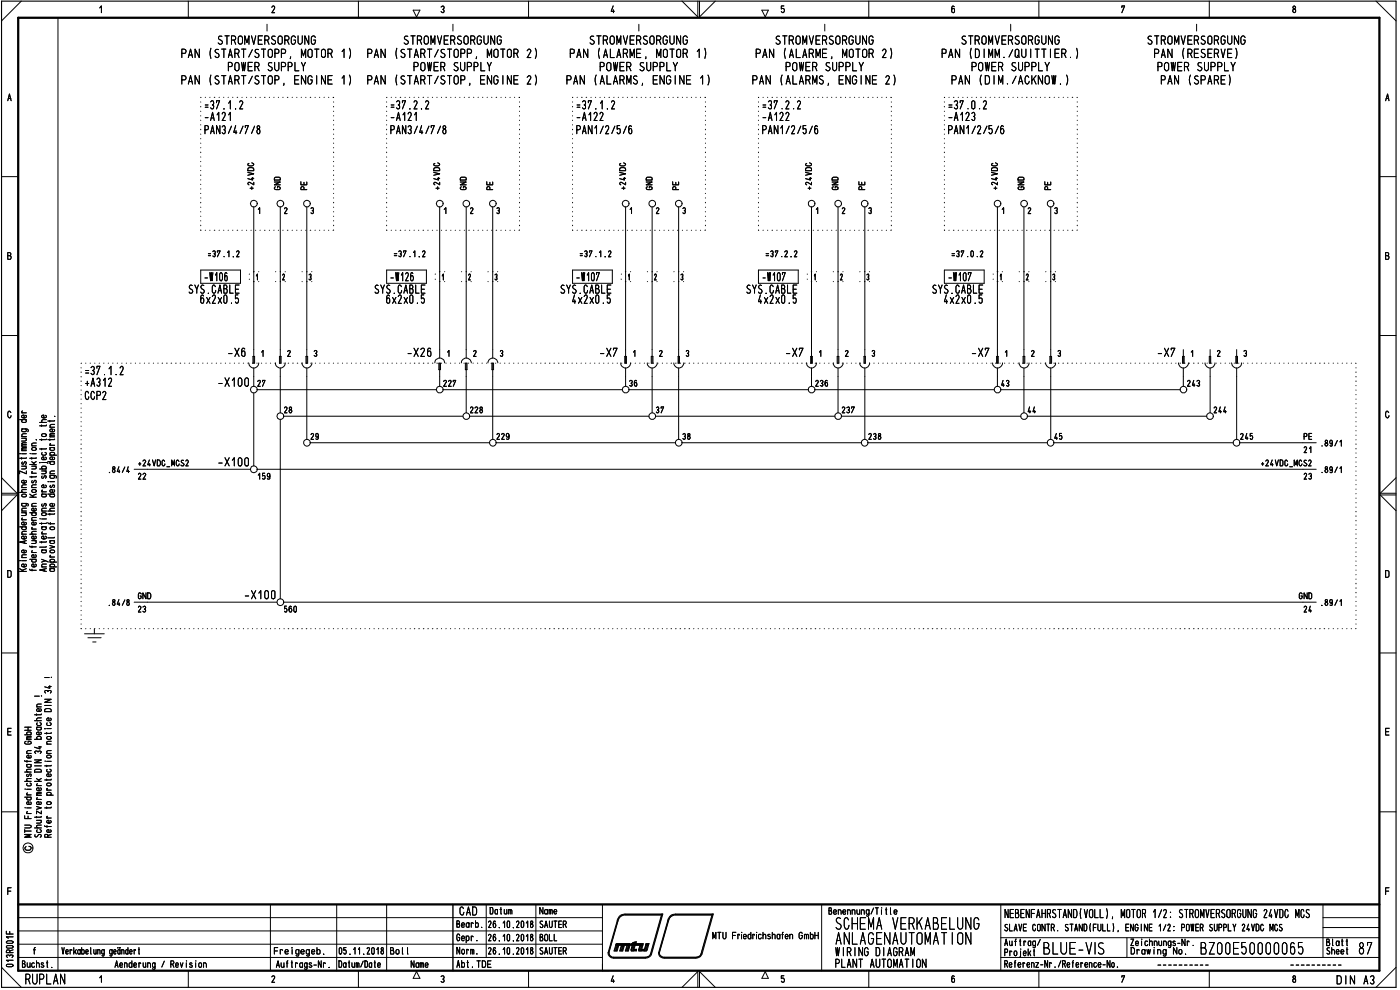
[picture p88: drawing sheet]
<svg xmlns="http://www.w3.org/2000/svg" width="420mm" height="297mm" viewBox="0 0 420 297" stroke-linecap="round" stroke-linejoin="round" font-family="sans-serif">
<defs><g id="words">
<g font-size="6.2">
<text x="203.6" y="5">\/</text>
<text x="204.8" y="296.1">/\</text>
</g>
<text font-size="4.6" x="7.6" y="295.4">RUPLAN</text>
<g font-size="3.9">
<text x="79.8" y="9.5">1</text>
<text x="135.6" y="9.5">1</text>
<text x="191.4" y="9.5">1</text>
<text x="247.2" y="9.5">1</text>
<text x="303" y="9.5">1</text>
<text x="358.8" y="9.5">1</text>
<text x="54.2" y="17.4">PAN (START/STOPP, MOTOR 1)</text>
<text x="65.1" y="13.5">STROMVERSORGUNG</text>
<text x="110" y="17.4">PAN (START/STOPP, MOTOR 2)</text>
<text x="120.9" y="13.5">STROMVERSORGUNG</text>
<text x="170.7" y="17.4">PAN (ALARME, MOTOR 1)</text>
<text x="176.7" y="13.5">STROMVERSORGUNG</text>
<text x="226.5" y="17.4">PAN (ALARME, MOTOR 2)</text>
<text x="232.5" y="13.5">STROMVERSORGUNG</text>
<text x="282.3" y="17.4">PAN (DIMM./QUITTIER.)</text>
<text x="288.3" y="13.5">STROMVERSORGUNG</text>
<text x="344.2" y="13.5">STROMVERSORGUNG</text>
<text x="346.1" y="17.4">PAN (RESERVE)</text>
<text x="68.1" y="21.4">POWER SUPPLY</text>
<text x="123.8" y="21.4">POWER SUPPLY</text>
<text x="179.7" y="21.4">POWER SUPPLY</text>
<text x="235.5" y="21.4">POWER SUPPLY</text>
<text x="291.3" y="21.4">POWER SUPPLY</text>
<text x="347.1" y="21.4">POWER SUPPLY</text>
<text x="54.2" y="25.4">PAN (START/STOP, ENGINE 1)</text>
<text x="110" y="25.4">PAN (START/STOP, ENGINE 2)</text>
<text x="169.7" y="25.4">PAN (ALARMS, ENGINE 1)</text>
<text x="225.5" y="25.4">PAN (ALARMS, ENGINE 2)</text>
<text x="285.3" y="25.4">PAN (DIMJACKNOW.)</text>
<text x="348.1" y="25.4">PAN (SPARE)</text>
<text x="61.2" y="32.9">=37.1.2</text>
<text x="117" y="32.9">=37.2.2</text>
<text x="172.8" y="32.9">=37.1.2</text>
<text x="228.6" y="32.9">=37.2.2</text>
<text x="284.4" y="32.9">=37.0.2</text>
<text x="61.1" y="40.2">PAN3/4/7/8</text>
<text x="61.2" y="36.3">-A121</text>
<text x="116.9" y="40.2">PAN3/4/7/8</text>
<text x="117" y="36.3">-A121</text>
<text x="172.7" y="40.2">PAN1/2/5/6</text>
<text x="172.7" y="36.3">-A122</text>
<text x="228.5" y="40.2">PAN1/2/5/6</text>
<text x="228.5" y="36.3">-A122</text>
<text x="284.3" y="40.2">PAN1/2/5/6</text>
<text x="284.3" y="36.3">-A123</text>
<text x="74.2" y="51.4">m</text>
<text x="129.7" y="52.7">&gt;</text>
<text x="130" y="51.4">m</text>
<text x="185.5" y="52.7">&gt;</text>
<text x="185.8" y="51.4">m</text>
<text x="241.3" y="52.7">&gt;</text>
<text x="241.6" y="51.4">m</text>
<text x="297.1" y="52.7">&gt;</text>
<text x="297.4" y="51.4">m</text>
<text x="81.9" y="54.2">o</text>
<text x="129.3" y="54.2">,</text>
<text x="185.1" y="54.2">,</text>
<text x="240.9" y="54.2">,</text>
<text x="296.7" y="54.2">,</text>
<text x="305.2" y="81.7">.</text>
<text x="308.1" y="81.7">.</text>
<text x="313.1" y="81.7">.</text>
<text x="56.4" y="88.1">SYS.CABLE</text>
<text x="61.1" y="84.4">-W106</text>
<text x="74.1" y="84.5">:</text>
<text x="76.6" y="84.6">1:</text>
<text x="82" y="84.6">:</text>
<text x="84.5" y="84.7">2:</text>
<text x="90" y="84.7">:</text>
<text x="92.5" y="84.8">3:</text>
<text x="112.2" y="88.1">SYS.CABLE</text>
<text x="116.9" y="84.4">1126</text>
<text x="168" y="88.1">SYS.CABLE</text>
<text x="172.7" y="84.4">-W107</text>
<text x="193.6" y="84.7">:</text>
<text x="196.1" y="84.7">2:</text>
<text x="201.6" y="84.7">:</text>
<text x="204.1" y="84.7">3:</text>
<text x="223.8" y="88.1">SYS.CABLE</text>
<text x="228.6" y="84.4">-W107</text>
<text x="249.4" y="84.7">:</text>
<text x="251.9" y="84.7">2:</text>
<text x="257.3" y="84.2">.</text>
<text x="259.9" y="84.7">3:</text>
<text x="279.6" y="88.1">SYS.CABLE</text>
<text x="284.4" y="84.4">-W107</text>
<text x="308.1" y="84.7">.</text>
<text x="313.1" y="84.7">.</text>
<text x="315.6" y="84.2">3</text>
<text x="59.8" y="91.2">6x2x0.5</text>
<text x="115.6" y="91.2">6x2x0.5</text>
<text x="171.4" y="91.2">4x2x0.5</text>
<text x="227.2" y="91.2">4x2x0.5</text>
<text x="283" y="91.2">4x2x0.5</text>
<text x="68.1" y="107.1">-X6</text>
<text x="78.2" y="107.1">1</text>
<text x="122" y="107.1">-X26</text>
<text x="134" y="107.1">1</text>
<text x="179.7" y="107.1">-X7</text>
<text x="189.8" y="107.1">1</text>
<text x="235.5" y="107.1">-X7</text>
<text x="245.6" y="107.1">1</text>
<text x="291.3" y="107.1">-X7</text>
<text x="301.4" y="107.1">1</text>
<text x="190.2" y="111.1">••••</text>
<text x="198.3" y="111.1">••••</text>
<text x="304.5" y="110.6">.u.••</text>
<text x="25.3" y="116.1">+A312</text>
<text x="65.2" y="116.1">-X100</text>
<text x="25.3" y="120.1">CCP2</text>
<text x="137.8" y="274.7">CAD</text>
<text x="301.5" y="275.5">NEBENFAHRSTAND(VOLL), MOTOR 1/2: STROMVERSORGUNG 24VDC MCS</text>
<text x="250.7" y="286.9">WIKING DIAGRAM</text>
<text x="250.4" y="290.4">PLANT AUTOMATION</text>
<text x="401" y="295.4">DIN A3</text>
</g>
<g font-size="3.2">
<text x="77.1" y="116.1">27</text>
<text x="146.9" y="274.3">Datum</text>
<text x="161.9" y="274.4">Name</text>
<text x="248.6" y="274.5">Benennung/Title</text>
<text x="136.9" y="278.4">Bearb.</text>
<text x="146.4" y="278.4">26.10.2018</text>
<text x="161.9" y="278.4">SAUTER</text>
<text x="213.7" y="281.9">MTU Friedrichshafen GmbH</text>
<text x="250.6" y="278.4">SG-11V A</text>
<text x="267.8" y="278.9">V.1. •(A31.LU\u</text>
<text x="301.3" y="279.5">SLAVE CONTR. STAND(FULL) , ENGINE 1/2: POWER SUPPLY 24VDC MCS</text>
<text x="9.9" y="286.4">f</text>
<text x="18.4" y="286.4">Verkabelung geändert</text>
<text x="82.2" y="286.4">Freigegeb.</text>
<text x="101.6" y="286.4">05.11.2018</text>
<text x="117" y="286.4">Bol l</text>
<text x="136.9" y="282.4">Gebr.</text>
<text x="137" y="286.4">Norm.</text>
<text x="146.4" y="282.4">26.10.2018</text>
<text x="146.4" y="286.4">26.10.2018</text>
<text x="161.9" y="286.4">SAUTER</text>
<text x="161.9" y="282.4">BOLL</text>
<text x="250.8" y="283.5">J</text>
<text x="301.4" y="283.8">Auftrag/</text>
<text x="301.4" y="287">Proje t</text>
<text x="339.2" y="283.9">Zeichnungs-Nr. -</text>
<text x="339.3" y="286.4">Drawing No.</text>
<text x="398" y="283.9">Blatt</text>
<text x="398" y="286.4">Sheet</text>
<text x="6.5" y="290.4">Buchst.</text>
<text x="34.3" y="290.4">Aenderung / Revision</text>
<text x="82.8" y="290.4">Auf trags-Nr .</text>
<text x="101.5" y="290.4">Datum/Date</text>
<text x="123.2" y="290.4">Name</text>
<text x="137" y="290.4">Abt . TDE</text>
<text x="301.4" y="290.4">Referenz-Nr./Reference-No.</text>
</g>
<g font-size="3.1">
<text x="8" y="171.6" transform="rotate(-90 8 171.6)">Keine Aenderung ohne Zustimmung der</text>
<text x="11" y="171.4" transform="rotate(-90 11 171.4)">federfuehrenden Konstruktion.</text>
<text x="14.1" y="171.6" transform="rotate(-90 14.1 171.6)">Any alterotions are subiect to the</text>
<text x="16.5" y="171.6" transform="rotate(-90 16.5 171.6)">approval of the design department.</text>
<text x="9.5" y="251.4" transform="rotate(-90 9.5 251.4)">MTU Friedrichshafen GmbH</text>
<text x="12.5" y="251.4" transform="rotate(-90 12.5 251.4)">Schutzvermerk DIN 34 beachten</text>
<text x="15.5" y="251.4" transform="rotate(-90 15.5 251.4)">Refer to protection notice DIN 34 I</text>
</g>
<g font-size="2.9">
<text x="77.1" y="64.3">1</text>
<text x="85.2" y="64.3">2</text>
<text x="93.1" y="64.3">3</text>
<text x="132.9" y="64.3">1</text>
<text x="140.9" y="64.3">2</text>
<text x="148.8" y="64.3">3</text>
<text x="188.7" y="64.3">1</text>
<text x="196.6" y="64.3">2</text>
<text x="204.6" y="64.3">3</text>
<text x="244.6" y="64.3">1</text>
<text x="252.4" y="64.3">2</text>
<text x="260.4" y="64.3">3</text>
<text x="300.4" y="64.3">1</text>
<text x="308.4" y="64.3">2</text>
<text x="316.3" y="64.3">3</text>
<text x="62.3" y="77.2">=37.1.2</text>
<text x="118" y="77.2">=37.1.2</text>
<text x="173.8" y="77.2">=37.1.2</text>
<text x="229.6" y="77.2">=37.2.2</text>
<text x="285.4" y="77.2">=37.0.2</text>
<text x="307.7" y="84.2">2</text>
<text x="316.3" y="84.2">:</text>
<text x="86.1" y="107.1">2</text>
<text x="93.9" y="107.1">3</text>
<text x="141.8" y="107.1">2</text>
<text x="149.8" y="107.1">3</text>
<text x="197.6" y="107.1">2</text>
<text x="205.6" y="107.1">3</text>
<text x="253.4" y="107.1">2</text>
<text x="261.4" y="107.1">3</text>
<text x="309.3" y="107.1">2</text>
<text x="317.2" y="107.1">3</text>
<text x="347.5" y="107.1">—X71</text>
<text x="355.3" y="107.1">.</text>
<text x="357.2" y="107.1">1</text>
<text x="362.4" y="107.1">i2</text>
<text x="370.6" y="107.1">I</text>
<text x="373" y="107.1">3</text>
<text x="25.3" y="112.6">=37.1.2</text>
<text x="132.8" y="116.1">227</text>
<text x="188.6" y="116.2">36</text>
<text x="244.5" y="116.1">236</text>
<text x="300.3" y="116.2">43</text>
<text x="356.1" y="116.2">243</text>
<text x="85.1" y="124">28</text>
<text x="140.9" y="124">228</text>
<text x="196.6" y="124.1">37</text>
<text x="252.5" y="124">237</text>
<text x="308.2" y="124.1">44</text>
<text x="364.1" y="124.1">244</text>
<text x="93" y="132">29</text>
<text x="148.8" y="132">229</text>
<text x="260.4" y="132">238</text>
<text x="316.2" y="132">45</text>
<text x="204.6" y="132.1">38</text>
<text x="372" y="132.1">245</text>
<text x="391" y="132.1">PE</text>
<text x="391.1" y="136">21</text>
<text x="396.1" y="134">.89/1</text>
<text x="33.3" y="141.9">84/4</text>
<text x="41.2" y="143.9">22</text>
<text x="41.3" y="140">+24VDC MCS2</text>
<text x="65.5" y="140">—X100</text>
<text x="77.1" y="143.9">159</text>
<text x="378.3" y="140">+24VDC_MCS2</text>
<text x="391.1" y="143.9">23</text>
<text x="397.3" y="142">89/1</text>
<text x="41.3" y="179.8">GND</text>
<text x="73.5" y="179.8">—X100</text>
<text x="389.7" y="179.8">GND</text>
<text x="32.1" y="181.9">.84/8</text>
<text x="41.2" y="183.8">23</text>
<text x="85" y="183.9">560</text>
<text x="391.1" y="183.8">24</text>
<text x="397.3" y="181.9">89/1</text>
<text x="25.2" y="190.3">__L_</text>
</g>
<g font-size="1.6">
<text x="74.2" y="55.5">C,4</text>
<text x="90.1" y="55.6">W</text>
<text x="145.9" y="55.6">D.</text>
<text x="201.7" y="55.6">D.</text>
<text x="257.5" y="55.6">D.</text>
<text x="313.3" y="55.6">L11</text>
</g>
</g></defs>
<g fill="none" stroke="#000" stroke-width=".3">
<path d="M6.4 .3l-5.9 6M17.4 5.3v286M29.9 2.4l.5-.6v2M56.5 .3v5M81.6 2.2l.1-.2a.45 .45 0 0 1 .6-.1 .45 .45 0 0 1 0 .7l-.7 1.2h.8M107.6 .3v5M124 3h2l-1 2.1zM132.4 2.1a.47 .47 0 0 1 .7-.2 .47 .47 0 0 1 0 .7l-.2 .2a.49 .49 0 0 1 .3 .8 .49 .49 0 0 1-.8-.1M158.6 .3v5M184 1.8l-.6 1.6h1M184.1 3v.8M228.6 3h2l-.9 2.1z"/>
<path d="M235.2 1.8h-.7v.9a.56 .56 0 0 1 .9 .3 .56 .56 0 0 1-.7 .6l-.2-.1M260.7 .3v5M286.4 2l-.4-.2-.2 .1-.2 1.4a.47 .47 0 0 0 .6 .5 .47 .47 0 0 0 .3-.8l-.3-.5-.5 .1-.1 .4M311.8 .3v5M336.7 2.3v-.5h.8l-.8 2M362.9 .3v5M388.2 1.9a.72 .72 0 0 0 .6 1.1 .52 .52 0 0 1-.2 .7 .52 .52 0 0 1-.7-.4 .52 .52 0 0 1 .5-.6 .42 .42 0 0 0 .4-.5 .42 .42 0 0 0-.6-.3zM413 .3l6 6M2.3 30.2l.5-2 .5 2M2.5 29.5h.8M415.8 30.2l.6-2 .5 2M416 29.5h.8"/>
<path d="M.5 53h5M414 53h5M2.3 76.7l1 .2v.4l-.2 .5h-.8v-2l.9 .1v.6l-.3 .2M415.8 76.7l1 .2 .1 .4-.3 .5h-.8v-2l.9 .1v.6l-.3 .2M.5 100.7h5M84.1 112.9v11M92.1 112.9v18.9M132 112.9v3M139.9 112.9v11M147.9 112.9v18.9M187.7 112.9v3M195.7 112.9v11"/>
<path d="M203.7 112.9v18.9M243.5 112.9v3M251.5 112.9v11M259.5 112.9v18.9M299.3 112.9v3M307.3 112.9v11M315.3 112.9v18.9M355.1 112.9v3M363.2 112.9v11M371.1 112.9v18.9M414 100.7h5M3.3 123.8a.48 .48 0 0 0-.6-.4 .48 .48 0 0 0-.4 .6v.7l.4 .6h.4l.2-.6"/>
<path d="M416.8 123.8a.48 .48 0 0 0-.6-.4 .48 .48 0 0 0-.4 .6v.7l.4 .6h.4l.3-.6M.5 148.5h4.6l-4.6 4.7M.5 143.3l4.6 4.7h-4.6M419 148.5h-4.8l4.8 4.7M419 143.3l-4.8 4.7h4.8M2.3 171.2h.6l.4 .4v1.2l-.4 .4h-.6zM415.8 171.2h.6l.5 .4v1.2l-.5 .4h-.6zM.5 195.9h5M414 195.9h5M2.3 219.5h1M3.3 218.5h-1v2.1h1M10.4 208.9h1.4"/>
<path d="M415.8 219.5h1M416.9 218.5h-1.1v2.1h1.1M.5 243.6h5M414 243.6h5M1.9 279.4v.8h2M2.3 267.4h1M2.9 279.5v.7M3.3 266.4h-1v2M5.5 275.3h175.3M5.5 279.3h175.3M81.2 271.4v19.9M101 271.4v19.9"/>
<path d="M116 271.4v19.9M145.9 271.4v15.9M160.8 271.4v15.9M180.8 271.4v19.9M246.6 271.4v19.9M300.4 271.4v19.8M397 271.4v15.9M397 278.3h17M397 275.3h17M415.8 267.4h1M416.9 266.4h-1.1v2M.5 290.2l5.9 6"/>
<path d="M1.9 282.6l.4-.3 1.3 .1a.34 .34 0 0 1 .3 .4 .34 .34 0 0 1-.4 .2h-1.3zM2 283.9l1.5-.2a.38 .38 0 0 1 .4 .4 .38 .38 0 0 1-.4 .4h-1.3l-.3-.4zM2.1 289.4l1.4-.1a.38 .38 0 0 1 .4 .4 .38 .38 0 0 1-.4 .4l-1.4-.1-.2-.3zM2.2 287.3l-.3-.4a.55 .55 0 0 1 .5-.4 .55 .55 0 0 1 .5 .4 .48 .48 0 0 1 .6-.4 .48 .48 0 0 1 .4 .5l-.3 .3M2.9 285.8v-.4a.52 .52 0 0 0-.5-.4 .52 .52 0 0 0-.5 .4v.4h2M3.9 288.1h-2l.6 .4M3.9 281.1h-2l.6 .4M3.9 285l-1 .3M5.5 287.3h175.3M5.5 283.3h175.3M29.9 293.4l.5-.6v1.9M56.5 291.3v4.9"/>
<path d="M81.6 293.1a.45 .45 0 0 1 .6-.3 .45 .45 0 0 1 .1 .7l-.7 1.2h.8M107.6 291.3v4.9M125 291.5l1 2h-2zM132.4 293a.5 .5 0 0 1 .8 0 .5 .5 0 0 1-.3 .8 .49 .49 0 0 1 .3 .8 .49 .49 0 0 1-.8-.1M158.6 291.3v4.9M184 292.8l-.6 1.6h1M184.1 294v.7M209.9 291.5l4.8 4.7M229.7 291.5l.9 2h-2zM235.2 292.8h-.7v.8a.61 .61 0 0 1 .9 .4 .61 .61 0 0 1-.7 .7l-.2-.3M260.7 291.3v4.9M286.4 293l-.3-.2-.3 .1-.2 1.4a.47 .47 0 0 0 .7 .4 .47 .47 0 0 0 .2-.7l-.1-.4-.4-.1-.3 .1-.1 .4"/>
<path d="M300.4 287.3h113.6M300.4 281.3h113.6M311.8 291.3v4.9M336.7 293.2v-.4h.8l-.8 1.9M338.2 281.3v6M362.9 291.3v4.9M388.2 292.9a.72 .72 0 0 0 .6 1v.1a.47 .47 0 0 1-.4 .7 .47 .47 0 0 1-.4-.7v-.1a.69 .69 0 0 0 .6-.4 .69 .69 0 0 0 0-.7zM419 290.2l-6 6"/>
<circle cx="8.4" cy="254.4" r="1.49"/>
</g>
<path d="M.5 .3h418.5v295.9h-418.5z" fill="none" stroke="#000" stroke-width=".34"/>
<path d="M5.5 5.3h408.5v286h-408.5zM5.5 271.4h408.5" fill="none" stroke="#000" stroke-width=".68"/>
<path d="M135.9 271.4v19.9" fill="none" stroke="#000" stroke-width=".42"/>
<path d="M10.4 208.9h1.4M12.5 208.9h.1" fill="none" stroke="#000" stroke-width=".3"/>
<g fill="none" stroke="#000" stroke-width=".3">
<path d="M75.3 29.2h.1M76.7 29.2h.1M78 29.2h.1M79.4 29.2h.1M80.8 29.2h.1M82.2 29.2h.1M83.5 29.2h.1M84.9 29.2h.1M86.2 29.2h.2M87.7 29.2h.1M89 29.2h.1M90.4 29.2h.1"/>
<path d="M91.7 29.2h.1M93.1 29.2h.2M94.5 29.2h.1M95.9 29.2h.1M97.2 29.2h.1M98.6 29.2h.1M99.9 29.2l.2 .1M100.1 30.6h.1M100.1 31.9v.2M100.1 33.4h.1M100.1 34.7v.1M100.1 36.1v.1"/>
<path d="M100.1 37.4v.1M100.1 38.8v.1M131.1 29.2h.1M132.5 29.2h.1M133.8 29.2h.2M135.3 29.2h.1M136.6 29.2h.1M138 29.2h.1M139.3 29.2h.1M140.7 29.2h.1M142.1 29.2h.1M143.5 29.2h.1"/>
<path d="M144.8 29.2h.1M146.2 29.2h.1M147.5 29.2h.1M148.9 29.2h.2M150.3 29.2h.1M151.7 29.2h.1M153 29.2h.1M154.4 29.2h.1M155.7 29.2l.2 .1M155.9 30.6h.1M155.9 31.9v.2M155.9 33.4h.1"/>
<path d="M155.9 34.7v.1M155.9 36.1v.1M155.9 37.4v.1M155.9 38.8v.1M186.9 29.2h.1M188.3 29.2h.1M189.6 29.2h.2M191.1 29.2h.1M192.4 29.2h.1M193.8 29.2h.1M195.1 29.2h.1M196.5 29.2h.1"/>
<path d="M197.9 29.2h.1M199.3 29.2h.1M200.6 29.2h.1M202 29.2h.1M203.3 29.2h.2M204.8 29.2h.1M206.1 29.2h.1M207.5 29.2h.1M208.8 29.2h.1M210.2 29.2h.1M211.5 29.2l.2 .1M211.7 30.6h.1"/>
<path d="M211.7 31.9v.2M211.7 33.4h.1M211.7 34.7v.1M211.7 36.1v.1M211.7 37.4v.1M211.7 38.8v.1M242.7 29.2h.1M244.1 29.2h.1M245.4 29.2h.2M246.8 29.2h.1M248.2 29.2h.1M249.6 29.2h.1"/>
<path d="M250.9 29.2h.1M252.3 29.2h.1M253.7 29.2h.1M255.1 29.2h.1M256.4 29.2h.1M257.8 29.2h.1M259.1 29.2h.1M260.5 29.2h.1M261.9 29.2h.1M263.3 29.2h.1M264.6 29.2h.1M266 29.2h.1"/>
<path d="M267.3 29.2l.2 .1M267.5 30.6h.1M267.5 31.9v.2M267.5 33.4h.1M267.5 34.7v.1M267.5 36.1v.1M267.5 37.4v.1M267.5 38.8v.1M298.5 29.2h.1M299.8 29.2h.1M301.2 29.2h.2M302.6 29.2h.1"/>
<path d="M304 29.2h.1M305.4 29.2h.1M306.7 29.2h.1M308.1 29.2h.1M309.5 29.2h.1M310.9 29.2h.1M312.2 29.2h.1M313.6 29.2h.1M314.9 29.2h.2M316.4 29.2h.1M317.7 29.2h.1M319.1 29.2h.1"/>
<path d="M320.4 29.2h.1M321.8 29.2h.1M323.2 29.2l.1 .1M323.3 30.6h.1M323.3 31.9v.2M323.3 33.4h.1M323.3 34.7v.1M323.3 36.1v.1M323.3 37.4v.1M323.3 38.8v.1M60.2 42.9v.1M60.2 44.3v.1"/>
<path d="M60.2 45.6v.2M60.2 47.1v.1M60.2 48.4v.1M60.2 49.8v.1M60.2 51.1v.1M60.2 52.5v.2M60.2 53.9v.1M60.2 55.3v.1M60.2 56.6v.1M60.2 58v.1M60.2 59.4h.1M75.1 56.5h.9"/>
<path d="M75.5 53.5h.7M75.6 56v.8M75.8 53.3v.7l-1.4-.4M82.7 56a.43 .43 0 0 0-.4 .5 .43 .43 0 0 0 .5 .4h1l.3-.3-.2-.5-.5-.1h-.1v.4M91.2 56.9v-.5a.47 .47 0 0 0-.4-.4 .47 .47 0 0 0-.5 .4v.5h1.8M100.1 40.2v.1M100.1 41.6v.1M100.1 42.9v.1M100.1 44.3v.1M100.1 45.6v.2M100.1 47.1v.1M100.1 48.4v.1"/>
<path d="M100.1 49.8v.1M100.1 51.1v.1M100.1 52.5v.2M100.1 53.9v.1M100.1 55.3v.1M100.1 56.6v.1M100.1 58v.1M100.1 59.4h.1M116 42.9v.1M116 44.3v.1M116 45.6v.2M116 47.1v.1"/>
<path d="M116 48.4v.1M116 49.8v.1M116 51.1v.1M116 52.5v.2M116 53.9v.1M116 55.3v.1M116 56.6v.1M116 58v.1M116 59.4h.1M130.9 56.5h.9M131.4 56v.8M138.1 54.6h1.8l-1.8 .9h1.8"/>
<path d="M138.3 53.3l1.3-.1 .3 .2v.6h-1.8zM138.5 56a.43 .43 0 0 0-.4 .5 .43 .43 0 0 0 .5 .4h1l.3-.3-.2-.5-.5-.1h-.1v.4M147 56.9v-.5a.47 .47 0 0 0-.4-.5 .47 .47 0 0 0-.5 .5v.5h1.8M155.9 40.2v.1M155.9 41.6v.1M155.9 42.9v.1M155.9 44.3v.1M155.9 45.6v.2M155.9 47.1v.1M155.9 48.4v.1M155.9 49.8v.1M155.9 51.1v.1"/>
<path d="M155.9 52.5v.2M155.9 53.9v.1M155.9 55.3v.1M155.9 56.6v.1M155.9 58v.1M155.9 59.4h.1M171.8 42.9v.1M171.8 44.3v.1M171.8 45.6v.2M171.8 47.1v.1M171.8 48.4v.1M171.8 49.8v.1"/>
<path d="M171.8 51.1v.1M171.8 52.5v.2M171.8 53.9v.1M171.8 55.3v.1M171.8 56.6v.1M171.8 58v.1M171.8 59.4h.1M186.6 56.5h1M187.2 56v.8M193.9 54.6h1.8l-1.8 .9h1.8M194.1 53.3l1.3-.1 .3 .2v.6h-1.8zM194.4 56l-.5 .4 .1 .3 .4 .2 1.3-.2-.2-.6-.6-.1v.4"/>
<path d="M202.8 56.9v-.5a.47 .47 0 0 0-.4-.4 .47 .47 0 0 0-.5 .4v.5h1.8M211.7 40.2v.1M211.7 41.6v.1M211.7 42.9v.1M211.7 44.3v.1M211.7 45.6v.2M211.7 47.1v.1M211.7 48.4v.1M211.7 49.8v.1M211.7 51.1v.1M211.7 52.5v.2M211.7 53.9v.1"/>
<path d="M211.7 55.3v.1M211.7 56.6v.1M211.7 58v.1M211.7 59.4h.1M227.6 42.9v.1M227.6 44.3v.1M227.6 45.6v.2M227.6 47.1v.1M227.6 48.4v.1M227.6 49.8v.1M227.6 51.1v.1M227.6 52.5v.2"/>
<path d="M227.6 53.9v.1M227.6 55.3v.1M227.6 56.6v.1M227.6 58v.1M227.6 59.4h.1M242.5 56.5h.9M243 56v.8M249.7 54.6h1.8l-1.8 .9h1.8M249.7 53.5l.4-.3h1.1l.3 .2v.6h-1.8zM250.1 56l-.4 .4 .1 .3 .3 .2 1.4-.2-.2-.6-.6-.1v.4M258.6 56.9v-.5a.44 .44 0 0 0-.3-.4 .44 .44 0 0 0-.5 .2v.7h1.7M267.5 40.2v.1"/>
<path d="M267.5 41.6v.1M267.5 42.9v.1M267.5 44.3v.1M267.5 45.6v.2M267.5 47.1v.1M267.5 48.4v.1M267.5 49.8v.1M267.5 51.1v.1M267.5 52.5v.2M267.5 53.9v.1M267.5 55.3v.1M267.5 56.6v.1"/>
<path d="M267.5 58v.1M267.5 59.4h.1M283.4 42.9v.1M283.4 44.3v.1M283.4 45.6v.2M283.4 47.1v.1M283.4 48.4v.1M283.4 49.8v.1M283.4 51.1v.1M283.4 52.5v.2M283.4 53.9v.1M283.4 55.3v.1"/>
<path d="M283.4 56.6v.1M283.4 58v.1M283.4 59.4h.1M298.3 56.5h.9M298.7 56v.8M305.5 54.6h1.8l-1.8 .9h1.8M305.7 53.3l1.3-.1 .3 .2v.6h-1.8zM305.9 56l-.4 .4 .1 .3 .3 .2 1.4-.2-.2-.6-.6-.1v.4M314.4 56.9v-.5a.44 .44 0 0 0-.3-.4 .44 .44 0 0 0-.5 .2v.7h1.7M323.3 40.2v.1M323.3 41.6v.1M323.3 42.9v.1"/>
<path d="M323.3 44.3v.1M323.3 45.6v.2M323.3 47.1v.1M323.3 48.4v.1M323.3 49.8v.1M323.3 51.1v.1M323.3 52.5v.2M323.3 53.9v.1M323.3 55.3v.1M323.3 56.6v.1M323.3 58v.1M323.3 59.4h.1"/>
<path d="M60.2 60.7v.2M60.2 62.1v.1M60.2 63.5v.1M60.2 64.9h.1M60.2 66.2v.1M60.2 67.6v.1M60.2 69l.1 .1M61.6 69.1h.1M62.9 69.1h.1M64.3 69.1h.2M65.7 69.1h.1M67.1 69.1h.1"/>
<path d="M68.5 69.1h.1M69.8 69.1h.1M71.2 69.1h.1M72.6 69.1h.1M74 69.1h.1M75.3 69.1h.1M76.2 62.1v19.4M76.7 69.1h.1M78 69.1h.1M79.4 69.1h.1M80.8 69.1h.1M82.2 69.1h.1"/>
<path d="M83.5 69.1h.1M84.1 62.1v19.4M84.9 69.1h.1M86.2 69.1h.2M87.7 69.1h.1M89 69.1h.1M90.4 69.1h.1M91.7 69.1h.1M92.1 62.1v19.4M93.1 69.1h.2M94.5 69.1h.1M95.9 69.1h.1"/>
<path d="M97.2 69.1h.1M98.6 69.1h.1M100.1 69l-.2 .1M100.1 60.7v.2M100.1 62.1v.1M100.1 63.5v.1M100.1 64.9h.1M100.1 66.2v.1M100.1 67.6v.1M116 69l.1 .1M116 60.7v.2M116 62.1v.1"/>
<path d="M116 63.5v.1M116 64.9h.1M116 66.2v.1M116 67.6v.1M117.4 69.1h.1M118.7 69.1h.1M120.1 69.1h.2M121.5 69.1h.1M122.9 69.1h.1M124.2 69.1h.1M125.6 69.1h.1M127 69.1h.1"/>
<path d="M128.4 69.1h.1M129.8 69.1h.1M131.1 69.1h.1M132 62.1v45.3M132.5 69.1h.1M133.8 69.1h.2M135.3 69.1h.1M136.6 69.1h.1M138 69.1h.1M139.3 69.1h.1M139.9 62.1v45.3M140.7 69.1h.1"/>
<path d="M142.1 69.1h.1M143.5 69.1h.1M144.8 69.1h.1M146.2 69.1h.1M147.5 69.1h.1M147.9 62.1v45.3M148.9 69.1h.2M150.3 69.1h.1M151.7 69.1h.1M153 69.1h.1M154.4 69.1h.1M155.9 69l-.2 .1"/>
<path d="M155.9 60.7v.2M155.9 62.1v.1M155.9 63.5v.1M155.9 64.9h.1M155.9 66.2v.1M155.9 67.6v.1M171.8 69l.1 .1M171.8 60.7v.2M171.8 62.1v.1M171.8 63.5v.1M171.8 64.9h.1M171.8 66.2v.1"/>
<path d="M171.8 67.6v.1M173.2 69.1h.1M174.5 69.1h.2M175.9 69.1h.2M177.3 69.1h.1M178.7 69.1h.1M180 69.1h.1M181.4 69.1h.1M182.8 69.1h.1M184.2 69.1h.1M185.5 69.1h.1M186.9 69.1h.1"/>
<path d="M187.7 62.1v46.9M188.3 69.1h.1M189.6 69.1h.2M191.1 69.1h.1M192.4 69.1h.1M193.8 69.1h.1M195.1 69.1h.1M195.7 62.1v19.4M196.5 69.1h.1M197.9 69.1h.1M199.3 69.1h.1M200.6 69.1h.1"/>
<path d="M202 69.1h.1M203.3 69.1h.2M203.7 62.1v19.4M204.8 69.1h.1M206.1 69.1h.1M207.5 69.1h.1M208.8 69.1h.1M210.2 69.1h.1M211.7 69l-.2 .1M211.7 60.7v.2M211.7 62.1v.1M211.7 63.5v.1"/>
<path d="M211.7 64.9h.1M211.7 66.2v.1M211.7 67.6v.1M227.6 69l.1 .1M227.6 60.7v.2M227.6 62.1v.1M227.6 63.5v.1M227.6 64.9h.1M227.6 66.2v.1M227.6 67.6v.1M229 69.1h.1M230.3 69.1h.1"/>
<path d="M231.7 69.1h.2M233.1 69.1h.1M234.5 69.1h.1M235.8 69.1h.1M237.2 69.1h.1M238.5 69.1h.2M240 69.1h.1M241.3 69.1h.1M242.7 69.1h.1M243.5 62.1v46.9M244.1 69.1h.1M245.4 69.1h.2"/>
<path d="M246.8 69.1h.1M248.2 69.1h.1M249.6 69.1h.1M250.9 69.1h.1M251.5 62.1v19.4M252.3 69.1h.1M253.7 69.1h.1M255.1 69.1h.1M256.4 69.1h.1M257.8 69.1h.1M259.1 69.1h.1M259.5 62.1v19.4"/>
<path d="M260.5 69.1h.1M261.9 69.1h.1M263.3 69.1h.1M264.6 69.1h.1M266 69.1h.1M267.5 69l-.2 .1M267.5 60.7v.2M267.5 62.1v.1M267.5 63.5v.1M267.5 64.9h.1M267.5 66.2v.1M267.5 67.6v.1"/>
<path d="M283.4 69l.1 .1M283.4 60.7v.2M283.4 62.1v.1M283.4 63.5v.1M283.4 64.9h.1M283.4 66.2v.1M283.4 67.6v.1M284.8 69.1h.1M286.1 69.1h.2M287.6 69.1h.1M288.9 69.1h.1M290.3 69.1h.1"/>
<path d="M291.6 69.1h.1M293 69.1h.1M294.3 69.1h.2M295.8 69.1h.1M297.1 69.1h.1M298.5 69.1h.1M299.3 62.1v46.9M299.8 69.1h.1M301.2 69.1h.2M302.6 69.1h.1M304 69.1h.1M305.4 69.1h.1"/>
<path d="M306.7 69.1h.1M307.3 62.1v19.4M308.1 69.1h.1M309.5 69.1h.1M310.9 69.1h.1M312.2 69.1h.1M313.6 69.1h.1M314.9 69.1h.2M315.3 62.1v19.4M316.4 69.1h.1M317.7 69.1h.1M319.1 69.1h.1"/>
<path d="M320.4 69.1h.1M321.8 69.1h.1M323.3 69l-.1 .1M323.3 60.7v.2M323.3 62.1v.1M323.3 63.5v.1M323.3 64.9h.1M323.3 66.2v.1M323.3 67.6v.1M60.2 81h12v4h-12M76.2 84.5v24.5M84.1 84.5v24.5"/>
<path d="M92.1 84.5v24.5M116 81h12v4h-12M130.6 83.7l.1 .1M130.7 82.2l-.1 .1M131.9 84.5h.1M131.9 81.5h.1M132.7 82.8l.4-.6v1.8M133.4 84.5h.1M133.4 81.5h.1M138.5 84.5h.1M138.5 81.5h.1M139.9 84.5h.1"/>
<path d="M139.9 81.5h.1M140.6 82.5l.2-.3 .3 .1 .1 .5-.6 1.2h.6M141.4 84.5h.1M141.4 81.5h.1M146.4 84.5h.1M146.4 81.5h.1M147.9 84.5h.1M147.9 81.5h.1M148.5 82.5l.4-.3a.55 .55 0 0 1 0 .9 .45 .45 0 0 1 .2 .5 .45 .45 0 0 1-.3 .4l-.3-.3M149.3 84.5h.1M149.3 81.5h.1M171.8 81h12v4h-12"/>
<path d="M186.4 83.7l.1 .1M186.5 82.2v.1M187.7 84.5h.1M187.7 81.5h.1M188.6 82.8l.2-.6v1.8M189.2 84.5h.1M189.2 81.5h.1M195.7 84.5v24.5M203.7 84.5v24.5M227.6 81h12v4h-12M242.3 82.2v.1M242.3 83.7v.1"/>
<path d="M243.5 84.5h.1M243.5 81.5h.1M244.4 82.8l.2-.6v1.8M245 84.5h.1M245 81.5h.1M251.5 84.5v24.5M258 81.5h.1M259.5 84.5v24.5M283.4 81h12v4h-12M298.1 82.2v.1M298.1 83.7v.1M299.3 84.5h.2"/>
<path d="M299.3 81.5h.2M300.2 82.8l.2-.6v1.8M300.8 84.5h.1M300.8 81.5h.1M305.9 84.5h.1M307.3 84.5v24.5M315.3 84.5v24.5M24.3 110.3v.1M24.3 111.6v.2M24.4 109l-.1 .1M25.7 109h.1M27.1 109h.1"/>
<path d="M28.4 109h.1M29.8 109h.1M31.1 109h.1M32.5 109h.1M33.8 109h.1M35.2 109h.1M36.5 109h.1M37.9 109h.1M39.2 109h.1M40.6 109h.1M42 109h.1M43.3 109h.1"/>
<path d="M44.7 109h.1M46 109h.1M47.4 109h.1M48.6 109h.2M50 109h.2M51.3 109h.2M52.7 109h.2M54.1 109h.1M55.4 109h.1M56.8 109h.1M58.1 109h.1M59.5 109h.1"/>
<path d="M60.8 109h.1M62.2 109h.1M63.5 109h.1M64.9 109h.1M66.3 109h.1M67.6 109h.1M69 109h.1M70.3 109h.1M71.7 109h.1M73 109h.1M74.4 109h.1M74.6 108.9a1.52 1.52 0 0 0 1.6 1.5 1.52 1.52 0 0 0 1.5-1.5"/>
<path d="M75.7 109h.1M75.9 106.9h.5v2.1h-.5zM76.2 110.4v2.5M76.2 117.9v21.9M77.1 109h.1M77.2 116.9h53.7M78.4 109h.1M79.8 109h.1M81.2 109h.1M82.5 109h.1M82.7 108.9a1.48 1.48 0 0 0 1.5 1.5 1.48 1.48 0 0 0 1.4-1.5M83.9 106.9h.5v2.1h-.5z"/>
<path d="M84.1 110.4v2.5M85.2 109h.1M86.5 109h.2M87.8 109h.2M89.2 109h.2M90.6 109h.1M90.6 108.9a1.48 1.48 0 0 0 1.5 1.5 1.48 1.48 0 0 0 1.5-1.5M91.8 106.9h.5v2.1h-.5zM92.1 110.4v2.5M93.3 109h.1M94.6 109h.1M96 109h.1"/>
<path d="M97.3 109h.1M98.7 109h.1M100 109h.1M101.4 109h.1M102.7 109h.1M104.1 109h.1M105.5 109h.1M106.8 109h.1M108.2 109h.1M109.5 109h.1M110.9 109h.1M112.2 109h.1"/>
<path d="M113.6 109h.1M114.9 109h.1M116.3 109h.1M117.6 109h.1M119 109h.1M120.4 109h.1M121.7 109h.1M123.1 109h.1M124.3 109h.2M125.7 109h.2M127 109h.2M128.4 109h.2"/>
<path d="M129.8 109h.1M130.5 108.9a1.48 1.48 0 0 1 1.5-1.5 1.48 1.48 0 0 1 1.5 1.5M131.1 109h.2M131.7 109h.5v1.9h-.5zM132 109v3.9M132.5 109h.1M133 116.9h53.7M133.8 109h.1M135.2 109h.1M136.5 109h.1M137.9 109h.1M138.5 108.9a1.48 1.48 0 0 1 1.5-1.5 1.48 1.48 0 0 1 1.4 1.5"/>
<path d="M139.2 109h.1M139.7 109h.5v1.9h-.5zM139.9 109v3.9M140.6 109h.1M141.9 109h.1M143.3 109h.1M144.7 109h.1M146 109h.1M146.4 108.9a1.48 1.48 0 0 1 1.5-1.5 1.48 1.48 0 0 1 1.5 1.5M147.4 109h.1M147.6 109h.5v1.9h-.5zM147.9 109v3.9"/>
<path d="M148.7 109h.1M150.1 109h.1M151.4 109h.1M152.8 109h.1M154.1 109h.1M155.5 109h.1M156.8 109h.1M158.2 109h.1M159.6 109h.1M160.9 109h.1M162.3 109h.1M163.5 109h.2"/>
<path d="M164.9 109h.2M166.2 109h.2M167.6 109h.2M169 109h.1M170.3 109h.1M171.7 109h.1M173 109h.1M174.4 109h.1M175.7 109h.1M177.1 109h.1M178.4 109h.1M179.8 109h.1"/>
<path d="M181.1 109h.1M182.5 109h.1M183.9 109h.1M185.2 109h.1M186.3 108.9a1.48 1.48 0 0 0 1.5 1.5 1.48 1.48 0 0 0 1.5-1.5M186.6 109h.1M187.5 106.9h.5v2.1h-.5zM187.7 110.4v2.5M188.8 116.9h53.7M194.3 108.9a1.48 1.48 0 0 0 1.4 1.5 1.48 1.48 0 0 0 1.5-1.5M195.5 109v-2.1h.5v2.1M195.7 110.4v2.5"/>
<path d="M202.2 108.9a1.48 1.48 0 0 0 1.5 1.5 1.48 1.48 0 0 0 1.5-1.5M203.5 109v-2.1h.4v2.1M203.7 110.4v2.5M205.4 109h.2M206.8 109h.2M208.2 109h.1M209.5 109h.1M210.9 109h.1M212.2 109h.1M213.6 109h.1M214.9 109h.1M216.3 109h.1"/>
<path d="M217.6 109h.1M219 109h.1M220.3 109h.1M221.7 109h.1M223.1 109h.1M224.4 109h.1M225.8 109h.1M227.1 109h.1M228.5 109h.1M229.8 109h.1M231.2 109h.1M232.5 109h.1"/>
<path d="M233.9 109h.1M235.2 109h.1M236.6 109h.1M238 109h.1M239.2 109h.2M240.6 109h.1M241.9 109h.2M242.1 108.9a1.48 1.48 0 0 0 1.5 1.5 1.48 1.48 0 0 0 1.5-1.5M243.3 106.9h.5v2.1h-.5zM243.5 110.4v2.5M244.6 116.9h53.7M244.6 109h.2"/>
<path d="M246 109h.1M247.4 109h.1M248.7 109h.1M250.1 108.9a1.48 1.48 0 0 0 1.4 1.5 1.48 1.48 0 0 0 1.5-1.5M250.1 109h.1M251.2 106.9h.6v2.1h-.6zM251.5 110.4v2.5M252.8 109h.1M254.1 109h.1M255.5 109h.1M256.8 109h.1M258 108.9a1.48 1.48 0 0 0 1.5 1.5 1.48 1.48 0 0 0 1.5-1.5"/>
<path d="M258.2 109h.1M259.3 106.9h.4v2.1h-.4zM259.5 110.4v2.5M260.9 109h.1M262.3 109h.1M263.6 109h.1M265 109h.1M266.3 109h.1M267.7 109h.1M269 109h.1M270.4 109h.1M271.7 109h.1"/>
<path d="M273.1 109h.1M274.4 109h.1M275.8 109h.1M277.1 109h.1M278.4 109h.2M279.8 109h.2M281.1 109h.2M282.5 109h.2M283.8 109h.1M285.2 109h.1M286.6 109h.1M287.9 109h.1"/>
<path d="M289.3 109h.1M290.6 109h.1M292 109h.1M293.3 109h.1M294.7 109h.1M296 109h.1M297.4 109h.1M297.9 108.9a1.48 1.48 0 0 0 1.5 1.5 1.48 1.48 0 0 0 1.5-1.5M298.7 109h.1M299.1 106.9h.5v2.1h-.5zM299.3 110.4v2.5M300.1 109h.1"/>
<path d="M300.4 116.9h53.8M301.5 109h.1M302.8 109h.1M307 109v-2.1h.6v2.1M307.3 110.4v2.5M313.8 108.9a1.48 1.48 0 0 0 1.5 1.5 1.48 1.48 0 0 0 1.5-1.5M315 109h.6v-2.1h-.5v2.1M315.3 110.4v2.5M316.3 109h.1M317.6 109h.2M319 109h.2M320.3 109h.2"/>
<path d="M321.7 109h.2M323 109h.1M324.4 109h.1M325.8 109h.1M327.1 109h.1M328.5 109h.1M329.8 109h.1M331.2 109h.1M332.5 109h.1M333.9 109h.1M335.2 109h.1M336.6 109h.1"/>
<path d="M337.9 109h.1M339.3 109h.1M340.7 109h.1M342 109h.1M343.4 109h.1M344.7 109h.1M346.1 109h.1M347.4 109h.1M348.8 109h.1M350.1 109h.1M351.5 109h.1M352.8 109h.1"/>
<path d="M353.7 108.9a1.48 1.48 0 0 0 1.5 1.5 1.48 1.48 0 0 0 1.5-1.5M354.1 109h.2M354.9 106.9v2.1h.5v-2.1M355.1 106.9v2.1M355.1 110.4v2.5M355.5 109h.1M356.8 109h.2M358.2 109h.2M359.5 109h.2M360.9 109h.1M361.7 108.9a1.48 1.48 0 0 0 1.4 1.5 1.48 1.48 0 0 0 1.5-1.5M362.2 109h.1"/>
<path d="M362.9 106.9v2.1h.4v-2.1M363.2 106.9v2.1M363.2 110.4v2.5M363.6 109h.1M365 109h.1M366.3 109h.1M367.7 109h.1M369 109h.1M369.6 108.9a1.48 1.48 0 0 0 1.5 1.5 1.48 1.48 0 0 0 1.5-1.5M370.4 109h.1M370.9 106.9v2.1h.5v-2.1M371.1 106.9v2.1"/>
<path d="M371.1 110.4v2.5M371.7 109h.1M373.1 109h.1M374.4 109h.1M375.8 109h.1M377.1 109h.1M378.5 109h.1M379.9 109h.1M381.2 109h.1M382.6 109h.1M383.9 109h.1M385.3 109h.1"/>
<path d="M386.6 109h.1M388 109h.1M389.3 109h.1M390.7 109h.1M392 109h.1M393.3 109h.2M394.7 109h.1M396 109h.2M397.4 109h.2M398.7 109h.1M400.1 109h.1M401.4 109h.1"/>
<path d="M402.8 109h.1M404.2 109h.1M405.5 109h.1M406.9 109l.1 .1M407 110.3v.1M407 111.6v.2M407 112.9v.2M407 114.3v.2M407 115.7h.1M407 117v.1M407 118.4h.1M407 119.7v.1"/>
<path d="M24.3 122.4v.1M24.3 123.8v.1M24.3 125.1v.1M24.3 126.5v.1M24.3 127.8v.1M24.3 129.2v.1M24.3 130.6h.1M24.3 131.9v.1M24.3 133.2v.1M24.3 134.5v.2M24.3 135.9v.1M24.3 137.2v.1"/>
<path d="M24.3 138.6v.1M24.3 140h.1M84.1 125.9v53.8M85.1 124.9h53.8M93.1 132.8h53.8M140.9 124.9h53.9M148.9 132.8h53.8M196.7 124.9h53.9M204.7 132.8h53.8M252.5 124.9h53.9M260.5 132.8h53.8M308.3 124.9h53.9"/>
<path d="M316.3 132.8h53.8M372.1 132.8h22.9M407 121.1v.1M407 122.4v.1M407 123.8v.1M407 125.1v.1M407 126.5v.1M407 127.8v.1M407 129.2v.1M407 130.6h.1M407 131.9v.1M407 133.2v.1"/>
<path d="M407 134.5v.2M407 135.9v.1M407 137.2v.1M407 138.6v.1M407 140h.1M24.3 141.3v.1M24.3 142.7h.1M24.3 144v.1M24.3 145.4v.1M24.3 146.7v.1M24.3 148.1v.1M24.3 149.4v.1"/>
<path d="M24.3 150.8v.1M24.3 152.1v.1M24.3 153.4v.2M24.3 154.8v.1M24.3 156.1v.2M24.3 157.5v.1M24.3 158.8v.1M40.3 140.8h34.8M77.2 140.8h317.8M407 141.3v.1M407 142.7h.1M407 144v.1"/>
<path d="M407 145.4v.1M407 146.7v.1M407 148.1v.1M407 149.4v.1M407 150.8v.1M407 152.1v.1M407 153.4v.2M407 154.8v.1M407 156.1v.2M407 157.5v.1M407 158.8v.1M24.3 160.2v.1"/>
<path d="M24.3 161.5v.1M24.3 162.9v.1M24.3 164.3h.1M24.3 165.6v.1M24.3 167h.1M24.3 168.3v.1M24.3 169.7v.1M24.3 171v.1M24.3 172.4v.1M24.3 173.7v.1M24.3 175v.2M24.3 176.4v.1"/>
<path d="M24.3 177.7v.2M24.3 179.1v.1M407 160.2v.1M407 161.5v.1M407 162.9v.1M407 164.3h.1M407 165.6v.1M407 167h.1M407 168.3v.1M407 169.7v.1M407 171v.1M407 172.4v.1"/>
<path d="M407 173.7v.1M407 175v.2M407 176.4v.1M407 177.7v.2M407 179.1v.1M24.3 180.4v.1M24.3 181.8v.1M24.3 183.1v.1M24.3 184.5v.1M24.3 185.8v.1M24.3 187.2v.1M25.4 190.2h5.9"/>
<path d="M27.8 192.6h1M32.5 188.6h.1M33.8 188.6h.1M35.2 188.6h.1M36.5 188.6h.1M37.9 188.6h.1M39.2 188.6h.1M40.3 180.7h42.8M40.6 188.6h.1M42 188.6h.1M43.3 188.6h.1M44.7 188.6h.1"/>
<path d="M46 188.6h.1M47.4 188.6h.1M48.6 188.6h.2M50 188.6h.2M51.3 188.6h.2M52.7 188.6h.2M54.1 188.6h.1M55.4 188.6h.1M56.8 188.6h.1M58.1 188.6h.1M59.5 188.6h.1M60.8 188.6h.1"/>
<path d="M62.2 188.6h.1M63.5 188.6h.1M64.9 188.6h.1M66.3 188.6h.1M67.6 188.6h.1M69 188.6h.1M70.3 188.6h.1M71.7 188.6h.1M73 188.6h.1M74.4 188.6h.1M75.7 188.6h.1M77.1 188.6h.1"/>
<path d="M78.4 188.6h.1M79.8 188.6h.1M81.2 188.6h.1M82.5 188.6h.1M83.9 188.6h.1M85.1 180.7h309.9M85.2 188.6h.1M86.5 188.6h.2M87.8 188.6h.2M89.2 188.6h.2M90.6 188.6h.1M91.9 188.6h.2"/>
<path d="M93.3 188.6h.1M94.6 188.6h.1M96 188.6h.1M97.3 188.6h.1M98.7 188.6h.1M100 188.6h.1M101.4 188.6h.1M102.7 188.6h.1M104.1 188.6h.1M105.5 188.6h.1M106.8 188.6h.1M108.2 188.6h.1"/>
<path d="M109.5 188.6h.1M110.9 188.6h.1M112.2 188.6h.1M113.6 188.6h.1M114.9 188.6h.1M116.3 188.6h.1M117.6 188.6h.1M119 188.6h.1M120.4 188.6h.1M121.7 188.6h.1M123.1 188.6h.1M124.3 188.6h.2"/>
<path d="M125.7 188.6h.2M127 188.6h.2M128.4 188.6h.2M129.8 188.6h.1M131.1 188.6h.2M132.5 188.6h.1M133.8 188.6h.1M135.2 188.6h.1M136.5 188.6h.1M137.9 188.6h.1M139.2 188.6h.1M140.6 188.6h.1"/>
<path d="M141.9 188.6h.1M143.3 188.6h.1M144.7 188.6h.1M146 188.6h.1M147.4 188.6h.1M148.7 188.6h.1M150.1 188.6h.1M151.4 188.6h.1M152.8 188.6h.1M154.1 188.6h.1M155.5 188.6h.1M156.8 188.6h.1"/>
<path d="M158.2 188.6h.1M159.6 188.6h.1M160.9 188.6h.1M162.3 188.6h.1M163.5 188.6h.2M164.9 188.6h.2M166.2 188.6h.2M167.6 188.6h.2M169 188.6h.1M170.3 188.6h.1M171.7 188.6h.1M173 188.6h.1"/>
<path d="M174.4 188.6h.1M175.7 188.6h.1M177.1 188.6h.1M178.4 188.6h.1M179.8 188.6h.1M181.1 188.6h.1M182.5 188.6h.1M183.9 188.6h.1M185.2 188.6h.1M186.6 188.6h.1M187.9 188.6h.1M189.3 188.6h.1"/>
<path d="M190.6 188.6h.1M192 188.6h.1M193.3 188.6h.1M194.7 188.6h.1M196 188.6h.1M197.4 188.6h.1M198.8 188.6h.1M200.1 188.6h.1M201.4 188.6h.1M202.7 188.6h.2M204.1 188.6h.2M205.4 188.6h.2"/>
<path d="M206.8 188.6h.2M208.2 188.6h.1M209.5 188.6h.1M210.9 188.6h.1M212.2 188.6h.1M213.6 188.6h.1M214.9 188.6h.1M216.3 188.6h.1M217.6 188.6h.1M219 188.6h.1M220.3 188.6h.1M221.7 188.6h.1"/>
<path d="M223.1 188.6h.1M224.4 188.6h.1M225.8 188.6h.1M227.1 188.6h.1M228.5 188.6h.1M229.8 188.6h.1M231.2 188.6h.1M232.5 188.6h.1M233.9 188.6h.1M235.2 188.6h.1M236.6 188.6h.1M238 188.6h.1"/>
<path d="M239.2 188.6h.2M240.6 188.6h.1M241.9 188.6h.2M243.3 188.6h.2M244.6 188.6h.2M246 188.6h.1M247.4 188.6h.1M248.7 188.6h.1M250.1 188.6h.1M251.4 188.6h.1M252.8 188.6h.1M254.1 188.6h.1"/>
<path d="M255.5 188.6h.1M256.8 188.6h.1M258.2 188.6h.1M259.5 188.6h.1M260.9 188.6h.1M262.3 188.6h.1M263.6 188.6h.1M265 188.6h.1M266.3 188.6h.1M267.7 188.6h.1M269 188.6h.1M270.4 188.6h.1"/>
<path d="M271.7 188.6h.1M273.1 188.6h.1M274.4 188.6h.1M275.8 188.6h.1M277.1 188.6h.1M278.4 188.6h.2M279.8 188.6h.2M281.1 188.6h.2M282.5 188.6h.2M283.8 188.6h.1M285.2 188.6h.1M286.6 188.6h.1"/>
<path d="M287.9 188.6h.1M289.3 188.6h.1M290.6 188.6h.1M292 188.6h.1M293.3 188.6h.1M294.7 188.6h.1M296 188.6h.1M297.4 188.6h.1M298.7 188.6h.1M300.1 188.6h.1M301.5 188.6h.1M302.8 188.6h.1"/>
<path d="M304.2 188.6h.1M305.5 188.6h.1M306.9 188.6h.1M308.2 188.6h.1M309.6 188.6h.1M310.9 188.6h.1M312.3 188.6h.1M313.6 188.6h.1M315 188.6h.1M316.3 188.6h.1M317.6 188.6h.2M319 188.6h.2"/>
<path d="M320.3 188.6h.2M321.7 188.6h.2M323 188.6h.1M324.4 188.6h.1M325.8 188.6h.1M327.1 188.6h.1M328.5 188.6h.1M329.8 188.6h.1M331.2 188.6h.1M332.5 188.6h.1M333.9 188.6h.1M335.2 188.6h.1"/>
<path d="M336.6 188.6h.1M337.9 188.6h.1M339.3 188.6h.1M340.7 188.6h.1M342 188.6h.1M343.4 188.6h.1M344.7 188.6h.1M346.1 188.6h.1M347.4 188.6h.1M348.8 188.6h.1M350.1 188.6h.1M351.5 188.6h.1"/>
<path d="M352.8 188.6h.1M354.1 188.6h.2M355.5 188.6h.1M356.8 188.6h.2M358.2 188.6h.2M359.5 188.6h.2M360.9 188.6h.1M362.2 188.6h.1M363.6 188.6h.1M365 188.6h.1M366.3 188.6h.1M367.7 188.6h.1"/>
<path d="M369 188.6h.1M370.4 188.6h.1M371.7 188.6h.1M373.1 188.6h.1M374.4 188.6h.1M375.8 188.6h.1M377.1 188.6h.1M378.5 188.6h.1M379.9 188.6h.1M381.2 188.6h.1M382.6 188.6h.1M383.9 188.6h.1"/>
<path d="M385.3 188.6h.1M386.6 188.6h.1M388 188.6h.1M389.3 188.6h.1M390.7 188.6h.1M392 188.6h.1M393.3 188.6h.2M394.7 188.6h.1M396 188.6h.2M397.4 188.6h.2M398.7 188.6h.1M400.1 188.6h.1"/>
<path d="M401.4 188.6h.1M402.8 188.6h.1M404.2 188.6h.1M405.5 188.6h.1M407 188.6h-.1M407 180.4v.1M407 181.8v.1M407 183.1v.1M407 184.5v.1M407 185.8v.1M407 187.2v.1M12.5 208.9h.1"/>
<path d="M8.7 253.9a.6 .6 0 0 1 .7 .6 .6 .6 0 0 1-.6 .6h-.8l-.4-.3-.1-.5 .3-.3M187.6 274.5l-1.2 .4-.6 .6-3 10.3M187.6 274.6h10.9M198.6 274.2l-3.4 12.1-.4 .6-1 .3h-10l-.8-.5-.2-1M198.8 274.4h-11.2l-1.3 .4-.8 1.1-2.8 9.9M198.8 274.2l-3.4 12.1-.5 .6-.8 .4h-10.3l-.9-.6-.2-1M202.7 274.5l-1.2 .4-.5 .6-3.1 10.3M202.7 274.6h11M213.7 274.2l-3.3 12.1-.5 .6-1 .3h-10l-.7-.5-.3-1M213.9 274.4h-11.2a2.28 2.28 0 0 0-2.2 2l-2.7 9.4M213.9 274.2l-3.5 12.1M254.9 279.8v3.5l-1.5-3.5v3.5"/>
<path d="M255.8 279.8v3.5h1.5M264.6 279.8h-1.5v3.5h1.5M267.1 279.8v3.5l-1.6-3.5v3.5M267.9 275.3l.8 3.5 .8-3.5M270.4 279.8v2.7a.76 .76 0 0 0 .7 .8 .76 .76 0 0 0 .8-.8v-2.7M271.9 275.3h-1.5v3.5h1.5M272.8 277.1h.9a.92 .92 0 0 0 .7-.9 .92 .92 0 0 0-.7-.9h-.9v3.5M273.6 279.8v3.5M275.2 275.3v3.5M276.7 275.3l-1.5 2.2M277.7 278.8l.7-3.5 .8 3.5M280.1 276.9h.9a1.04 1.04 0 0 1 .7 .9 1.04 1.04 0 0 1-.5 1h-1.1v-3.5h.9l.3 .4v.9l-.3 .3"/>
<path d="M283.3 279.8v3.5M284.1 275.3h-1.5v3.5h1.5M285 275.3v3.5h1.5M285.8 279.8v3.5M287.4 275.3v2.7a.76 .76 0 0 0 .8 .8 .76 .76 0 0 0 .7-.8v-2.7M287.8 279.9h.8l.3 .4v2.3a.77 .77 0 0 1-.7 .7 .77 .77 0 0 1-.8-.7v-2zM291.4 275.3v3.5l-1.5-3.5v3.5M291.4 279.8v3.5l-1.5-3.5v3.5M293.8 276a.72 .72 0 0 0-.8-.7 .72 .72 0 0 0-.7 .8v1.9a.68 .68 0 0 0 .4 .7 .68 .68 0 0 0 .7-.1l.4-1.5h-.6M180.8 289.3v2h2M182.5 285.8l3-10.4a2.01 2.01 0 0 1 2.1-1.2h11.3l-3.4 12.1a1.74 1.74 0 0 1-1.7 1.1M182.5 285.7a1.57 1.57 0 0 0 1.6 1.7"/>
<path d="M184.1 287.5h9.7M184.8 283.6h4.3M184.9 283.3l.1-.2h4l.2 .2M184.9 283.3l-.6 2h.9l.5-1.7M184.9 283.3h4.3M184.9 283.4h4.2M185 283.5h4.1M185 283.2h4.1M185 283.6l-.6 1.7M185.2 283.6l-.5 1.7M185.4 283.6l-.5 1.7M185.5 283.6l-.5 1.7"/>
<path d="M186.5 283.6l-.5 1.7h.9l.5-1.7M186.6 283.6l-.5 1.7M186.9 283.6l-.5 1.7M187.1 283.6l-.5 1.7M187.2 283.6l-.5 1.7M188.3 283.6l-.5 1.7M188.6 283.6l-.5 1.7M188.8 283.6l-.5 1.7M188.9 283.6l-.5 1.7M189.2 283.3l-.6 2h-.9l.5-1.7M189.4 283.3h3.5M189.4 283.5h3.5"/>
<path d="M189.4 283.4h3.5M189.5 283.2h3.5M189.9 283.6l-.5 1.6M189.9 283h.9M189.9 282.9h.9M190 282.8h.9M190 283.6l-.5 1.7M190.3 284.8h.8l-.1 .5h-1.6l.5-2.5 1.1-.3-.9 2.8M190.3 283.6l-.5 1.7M190.3 284.9h.7M190.3 285h.7M190.3 285.1h.7"/>
<path d="M190.3 285.2h.7M190.4 282.7h.5M190.5 283.6l-.6 1.7M192.1 283.6l-.4 1.7h2.2M192.2 283.6l-.5 1.6M192.3 283.6l-.5 1.7M192.5 285.2h.8M192.6 284.8h.8M192.6 284.9h.8M192.6 285h.7M192.6 285.1h.7M192.6 283.6l-.5 1.7"/>
<path d="M192.7 283.6l-.5 1.7M192.9 283.6l-.4 1.7M193 283.1h-3.5l-.1 .5h3.5M193.1 283.1l-.2 .5M193.8 283.6h.8M193.8 283.6l-.5 1.7M193.8 283.3h.8M193.8 283.5h.8M193.8 283.4h.8M193.8 283.1v.5M193.9 283.1h.9l-.2 .5M193.9 283.2h.9"/>
<path d="M194 283.6l-.5 1.7M194.3 283.6l-.5 1.7M194.4 283.6l-.5 1.7M194.6 283.6l-.3 1.4-.4 .3M197.7 285.8l3-10.4a2.01 2.01 0 0 1 2-1.2h11.4l-3.4 12.1a1.74 1.74 0 0 1-1.8 1.1M197.7 285.7l.2 1.2 .9 .5h.5M197.8 285.7l.3 1 .8 .6h10.4l.7-.4 .5-.6M199.3 287.5h9.6M250.9 283.3l.8-3.5 .7 3.5M258.2 283.3l.8-3.5 .7 3.5M258.4 282.2h1.1M262.1 280.5a.72 .72 0 0 0-.8-.7 .72 .72 0 0 0-.7 .8v1.9l.4 .7a.73 .73 0 0 0 1-.3l.2-1.3h-.7"/>
<path d="M263.1 281.6h1.3M267.9 283.3l.8-3.5 .8 3.5M268.2 282.2h1.1M275.5 280.1a.75 .75 0 0 1 .8-.2 .75 .75 0 0 1 .4 .7v2a.77 .77 0 0 1-.7 .7 .77 .77 0 0 1-.8-.7v-2zM277.7 283.3v-3.5l.7 2.8 .8-2.8v3.5M280.1 283.3l.8-3.5 .7 3.5M280.4 282.2h1M313.3 284.4h.9a.99 .99 0 0 1 .8 .8 .99 .99 0 0 1-.5 1.1h-1.2v-3.5l1.1 .2a.83 .83 0 0 1-.2 1.4M316 282.8v3.5h1.5M318.4 282.8v2.7a.85 .85 0 0 0 .8 .8 .85 .85 0 0 0 .9-.8v-2.7M321.1 284.6h1.4M322.8 282.8h-1.7v3.5h1.7"/>
<path d="M323.8 285.1h1.2M325.9 282.8l1 3.5 .7-3.5M328.6 282.8v3.5M331.1 283a.82 .82 0 0 0-1.2 .1 .82 .82 0 0 0 .2 1.2 1.1 1.1 0 0 1 1 .7 1.1 1.1 0 0 1-.2 1.2l-.8 .1-.5-.6M347.5 289.6h.9M349.1 289.6h.8M350.7 289.6h.8M352.3 289.6h.8M353.9 289.6h.8M355.5 289.6h.7M357.1 289.6h.7M358.6 289.6h.9"/>
<path d="M360.2 289.6h.8M360.5 284.4l1.2 .1a1.32 1.32 0 0 1 0 1.8h-1.2v-3.5h.9l.3 .3v1l-.3 .3M361.8 289.6h.8M362.9 282.8h1.5l-1.5 3.5h1.5M365.5 283.1l.6-.3 .5 .5 .1 2.3a.68 .68 0 0 1-.6 .7 .68 .68 0 0 1-.7-.7zM368 283.1a.59 .59 0 0 1 .8-.3 .59 .59 0 0 1 .3 .7v2.1a.64 .64 0 0 1-.6 .7 .64 .64 0 0 1-.7-.7zM370.2 284.6h1.4M371.8 282.8h-1.6v3.5h1.5M373.8 282.8h-1.1v1.6l.4-.3a1.15 1.15 0 0 1 .9 1 1.15 1.15 0 0 1-.7 1.2l-.3-.1-.3-.5M375.3 283.1a.64 .64 0 0 1 .8-.3 .64 .64 0 0 1 .4 .7v2.1a.68 .68 0 0 1-.7 .7 .68 .68 0 0 1-.7-.7zM377.6 283.3a.65 .65 0 0 1 .7-.5 .65 .65 0 0 1 .5 .7v2.1a.64 .64 0 0 1-.6 .7 .64 .64 0 0 1-.6-.7zM380.3 283l.5-.2 .4 .5 .1 2.3a.68 .68 0 0 1-.7 .7 .68 .68 0 0 1-.7-.7v-2.1z"/>
<path d="M382.7 283l.5-.2 .5 .5 .1 2.3a.68 .68 0 0 1-.7 .7 .68 .68 0 0 1-.7-.7v-2.1zM385.4 282.8l.6 .3 .2 .4v2.1a.68 .68 0 0 1-.7 .7 .68 .68 0 0 1-.6-.7v-2.1zM387.4 289.6h.8M388.4 283.2l-.4-.4-.6 .5-.1 2.4a.68 .68 0 0 0 .9 .6l.4-.6v-.8l-.4-.8a.7 .7 0 0 0-.7 .1 .7 .7 0 0 0-.2 .7M389 289.6h.8M390.5 289.6h.9M390.8 282.8h-1.1v1.6l.5-.3a1.21 1.21 0 0 1 .9 .9 1.21 1.21 0 0 1-.5 1.3l-.6-.1-.3-.5M392.1 289.6h.9M393.7 289.6h.8M395.4 289.6h.7M396.9 289.6h.8M398.5 289.6h.7"/>
<path d="M400.1 289.6h.8M401.7 289.6h.8M408.2 283a1.11 1.11 0 0 0 .9 1.6 .92 .92 0 0 1 .1 1.1 .92 .92 0 0 1-.9 .5 1.06 1.06 0 0 1-.3-1.1 1.06 1.06 0 0 1 .8-.8 .76 .76 0 0 0 .4-.9 .76 .76 0 0 0-.8-.5zM410.4 283.6v-.8h1.3l-1.3 3.5"/>
<circle cx="76.2" cy="61.1" r=".99"/>
<circle cx="84.2" cy="61.1" r=".97"/>
<circle cx="92.1" cy="61.1" r=".97"/>
<circle cx="132" cy="61.1" r=".99"/>
<circle cx="140" cy="61.1" r=".97"/>
<circle cx="147.9" cy="61.1" r=".97"/>
<circle cx="187.8" cy="61.1" r=".97"/>
<circle cx="195.8" cy="61.1" r=".97"/>
<circle cx="203.7" cy="61.1" r=".97"/>
<circle cx="243.6" cy="61.1" r=".97"/>
<circle cx="251.5" cy="61.1" r=".97"/>
<circle cx="259.5" cy="61.1" r=".97"/>
<circle cx="299.4" cy="61.1" r=".97"/>
<circle cx="307.3" cy="61.1" r=".97"/>
<circle cx="315.3" cy="61.1" r=".97"/>
<circle cx="76.2" cy="116.9" r=".99"/>
<circle cx="132" cy="116.9" r=".99"/>
<circle cx="187.8" cy="116.9" r=".97"/>
<circle cx="243.6" cy="116.9" r=".97"/>
<circle cx="299.4" cy="116.9" r=".97"/>
<circle cx="355.2" cy="116.9" r=".97"/>
<circle cx="84.2" cy="124.8" r=".97"/>
<circle cx="92.1" cy="132.8" r="1"/>
<circle cx="140" cy="124.8" r=".97"/>
<circle cx="147.9" cy="132.8" r="1"/>
<circle cx="195.8" cy="124.8" r=".97"/>
<circle cx="203.7" cy="132.8" r="1"/>
<circle cx="251.5" cy="124.8" r=".97"/>
<circle cx="259.5" cy="132.8" r="1"/>
<circle cx="307.3" cy="124.8" r=".97"/>
<circle cx="315.3" cy="132.8" r="1"/>
<circle cx="363.1" cy="124.8" r=".97"/>
<circle cx="371.1" cy="132.9" r=".99"/>
<circle cx="76.2" cy="140.8" r="1.01"/>
<circle cx="84.1" cy="180.7" r="1"/>
</g>
<use href="#words"/>
</svg>
